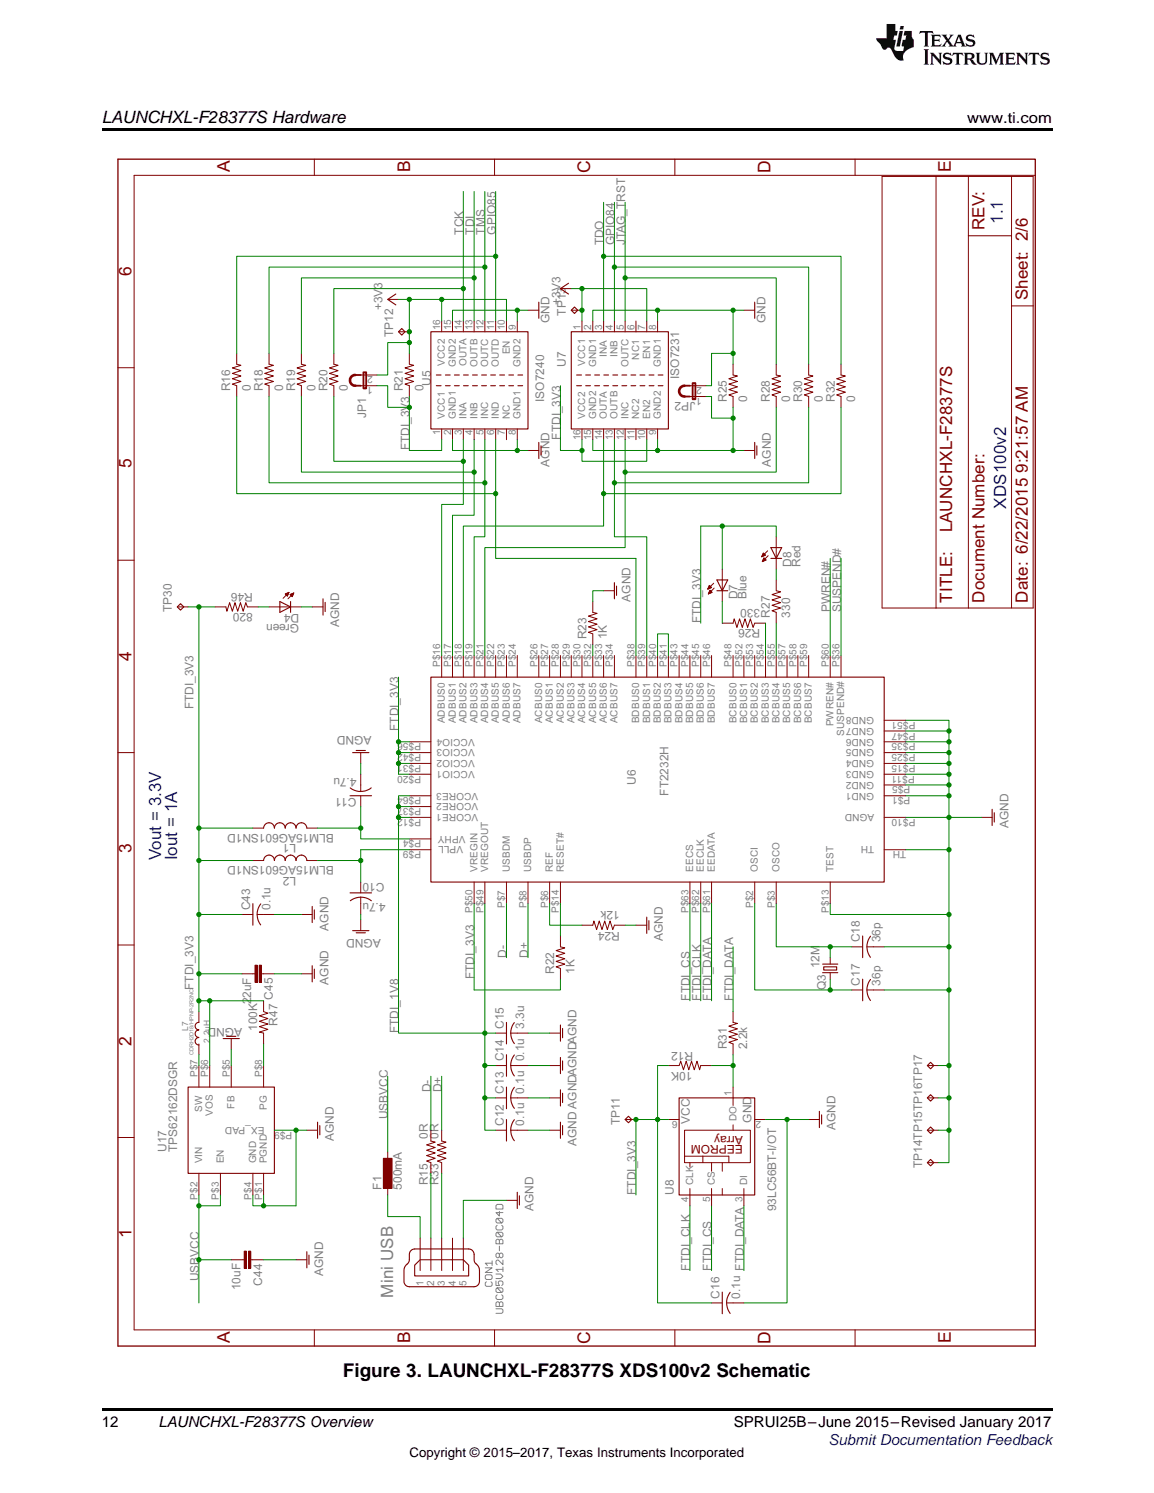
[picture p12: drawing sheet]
<svg xmlns="http://www.w3.org/2000/svg" width="216mm" height="279mm" viewBox="0 0 216 279" stroke-linecap="round" stroke-linejoin="round" font-family="sans-serif">
<defs><g id="words">
<text font-size="3.5" x="64.2" y="257.6">Figure 3. LAUNCHXL-F28377S XDS100v2 Schematic</text>
<g font-size="3.3" fill="#800000">
<text x="43" y="32.3" transform="rotate(-90 43 32.3)">A</text>
<text x="76.7" y="32.3" transform="rotate(-90 76.7 32.3)">B</text>
<text x="110.4" y="32.4" transform="rotate(-90 110.4 32.4)">C</text>
<text x="144.2" y="32.4" transform="rotate(-90 144.2 32.4)">D</text>
<text x="177.9" y="32.3" transform="rotate(-90 177.9 32.3)">E</text>
<text x="24.6" y="51.6" transform="rotate(-90 24.6 51.6)">6</text>
<text x="24.6" y="87.6" transform="rotate(-90 24.6 87.6)">5</text>
<text x="24.6" y="123.6" transform="rotate(-90 24.6 123.6)">4</text>
<text x="24.6" y="159.7" transform="rotate(-90 24.6 159.7)">3</text>
<text x="24.6" y="195.7" transform="rotate(-90 24.6 195.7)">2</text>
<text x="24.6" y="231.7" transform="rotate(-90 24.6 231.7)">1</text>
<text x="43" y="251.4" transform="rotate(-90 43 251.4)">A</text>
<text x="76.7" y="251.4" transform="rotate(-90 76.7 251.4)">B</text>
<text x="110.4" y="251.4" transform="rotate(-90 110.4 251.4)">C</text>
<text x="144.2" y="251.4" transform="rotate(-90 144.2 251.4)">D</text>
<text x="177.9" y="251.4" transform="rotate(-90 177.9 251.4)">E</text>
</g>
<text font-size="3.2" x="19" y="23">LAUNCHXL-F28377S Hardware</text>
<g font-size="3.2" fill="#00f">
<text x="187.6" y="41.9" transform="rotate(-90 187.6 41.9)">1.1</text>
<text x="188.2" y="95.2" transform="rotate(-90 188.2 95.2)">XDS100v2</text>
<text x="30.1" y="161" transform="rotate(-90 30.1 161)">Vout = 3.3V</text>
<text x="33.2" y="161" transform="rotate(-90 33.2 161)">Iout = 1A</text>
</g>
<g font-size="3.2" fill="#800000">
<text x="184.2" y="43.1" transform="rotate(-90 184.2 43.1)">REV:</text>
<text x="192.3" y="56.2" transform="rotate(-90 192.3 56.2)">Sheet: 2/6</text>
<text x="178.2" y="99.6" transform="rotate(-90 178.2 99.6)">LAUNCHXL-F28377S</text>
<text x="178.2" y="112.8" transform="rotate(-90 178.2 112.8)">TITLE:</text>
<text x="184.2" y="112.8" transform="rotate(-90 184.2 112.8)">Document Number:</text>
<text x="192.3" y="112.8" transform="rotate(-90 192.3 112.8)">Date: 6/22/2015 9:21:57 AM</text>
</g>
<text font-size="3.2" fill="#808080" x="73.6" y="242.8" transform="rotate(-90 73.6 242.8)">Mini USB</text>
<g font-size="2.8">
<text x="180.9" y="23">www.ti.com</text>
<text x="19" y="267">12</text>
<text x="29.6" y="267.1">LAUNCHXL-F28377S Overview</text>
<text x="137.3" y="267.1">SPRUI25B–June 2015–Revised January 2017</text>
</g>
<text font-size="2.8" fill="#00f" x="155" y="270.4">Submit Documentation Feedback</text>
<text font-size="2.5" x="76.6" y="272.7">Copyright © 2015–2017, Texas Instruments Incorporated</text>
<g font-size="2.2" fill="#808080">
<text x="86.7" y="43.9" transform="rotate(-90 86.7 43.9)">TCK</text>
<text x="88.7" y="43.9" transform="rotate(-90 88.7 43.9)">TDI</text>
<text x="90.7" y="43.9" transform="rotate(-90 90.7 43.9)">TMS</text>
<text x="92.7" y="43.9" transform="rotate(-90 92.7 43.9)">GPIO85</text>
<text x="112.9" y="45.9" transform="rotate(-90 112.9 45.9)">TDO</text>
<text x="114.9" y="45.9" transform="rotate(-90 114.9 45.9)">GPIO84</text>
<text x="117" y="45.9" transform="rotate(-90 117 45.9)">JTAG_TRST</text>
<text x="71.5" y="58" transform="rotate(-90 71.5 58)">+3V3</text>
<text x="104.9" y="57" transform="rotate(-90 104.9 57)">+3V3</text>
<text x="105.9" y="59.1" transform="rotate(-90 105.9 59.1)">TP13</text>
<text x="73.6" y="63.1" transform="rotate(-90 73.6 63.1)">TP12</text>
<text x="102.8" y="60.5" transform="rotate(-90 102.8 60.5)">GND</text>
<text x="143.2" y="60.5" transform="rotate(-90 143.2 60.5)">GND</text>
<text x="105.9" y="68.7" transform="rotate(-90 105.9 68.7)">U7</text>
<text x="127.1" y="70.9" transform="rotate(-90 127.1 70.9)">ISO7231</text>
<text x="43.1" y="73.2" transform="rotate(-90 43.1 73.2)">R16</text>
<text x="46.9" y="73.2" transform="rotate(-90 46.9 73.2)">0</text>
<text x="49.1" y="73.2" transform="rotate(-90 49.1 73.2)">R18</text>
<text x="53" y="73.2" transform="rotate(-90 53 73.2)">0</text>
<text x="55.2" y="73.2" transform="rotate(-90 55.2 73.2)">R19</text>
<text x="59" y="73.2" transform="rotate(-90 59 73.2)">0</text>
<text x="61.3" y="73.2" transform="rotate(-90 61.3 73.2)">R20</text>
<text x="65.1" y="73.2" transform="rotate(-90 65.1 73.2)">0</text>
<text x="75.4" y="73.2" transform="rotate(-90 75.4 73.2)">R21</text>
<text x="79.2" y="73.2" transform="rotate(-90 79.2 73.2)">0</text>
<text x="80.6" y="72.2" transform="rotate(-90 80.6 72.2)">U5</text>
<text x="101.8" y="75.2" transform="rotate(-90 101.8 75.2)">ISO7240</text>
<text x="130.1" y="75.2" transform="rotate(-180 130.1 75.2)">JP2</text>
<text x="136" y="75.2" transform="rotate(-90 136 75.2)">R25</text>
<text x="139.8" y="75.2" transform="rotate(-90 139.8 75.2)">0</text>
<text x="144" y="75.2" transform="rotate(-90 144 75.2)">R28</text>
<text x="147.9" y="75.2" transform="rotate(-90 147.9 75.2)">0</text>
<text x="150.1" y="75.2" transform="rotate(-90 150.1 75.2)">R30</text>
<text x="153.9" y="75.2" transform="rotate(-90 153.9 75.2)">0</text>
<text x="156.2" y="75.2" transform="rotate(-90 156.2 75.2)">R32</text>
<text x="160" y="75.2" transform="rotate(-90 160 75.2)">0</text>
<text x="68.5" y="78.2" transform="rotate(-90 68.5 78.2)">JP1</text>
<text x="104.9" y="82.3" transform="rotate(-90 104.9 82.3)">FTDI_3V3</text>
<text x="76.6" y="84.3" transform="rotate(-90 76.6 84.3)">FTDI_3V3</text>
<text x="102.8" y="87.3" transform="rotate(-90 102.8 87.3)">AGND</text>
<text x="144.2" y="87.3" transform="rotate(-90 144.2 87.3)">AGND</text>
<text x="148.1" y="106.1" transform="rotate(-90 148.1 106.1)">D8</text>
<text x="149.8" y="106.1" transform="rotate(-90 149.8 106.1)">Red</text>
<text x="47.3" y="111" transform="rotate(-180 47.3 111)">R46</text>
<text x="118" y="112.6" transform="rotate(-90 118 112.6)">AGND</text>
<text x="138" y="112.2" transform="rotate(-90 138 112.2)">D7</text>
<text x="139.7" y="112.2" transform="rotate(-90 139.7 112.2)">Blue</text>
<text x="142.2" y="114" transform="rotate(-180 142.2 114)">330</text>
<text x="32.2" y="114.6" transform="rotate(-90 32.2 114.6)">TP30</text>
<text x="47.3" y="114.8" transform="rotate(-180 47.3 114.8)">820</text>
<text x="56" y="116.7" transform="rotate(-180 56 116.7)">Green</text>
<text x="56" y="115" transform="rotate(-180 56 115)">D4</text>
<text x="63.5" y="117.3" transform="rotate(-90 63.5 117.3)">AGND</text>
<text x="109.7" y="119.6" transform="rotate(-90 109.7 119.6)">R23</text>
<text x="113.5" y="119.6" transform="rotate(-90 113.5 119.6)">1K</text>
<text x="131.1" y="116.6" transform="rotate(-90 131.1 116.6)">FTDI_3V3</text>
<text x="142.2" y="117.8" transform="rotate(-180 142.2 117.8)">R26</text>
<text x="144" y="115.6" transform="rotate(-90 144 115.6)">R27</text>
<text x="147.9" y="115.6" transform="rotate(-90 147.9 115.6)">330</text>
<text x="155.3" y="114.6" transform="rotate(-90 155.3 114.6)">PWREN#</text>
<text x="157.4" y="114.6" transform="rotate(-90 157.4 114.6)">SUSPEND#</text>
<text x="36.2" y="132.8" transform="rotate(-90 36.2 132.8)">FTDI_3V3</text>
<text x="69.5" y="137.8" transform="rotate(-180 69.5 137.8)">AGND</text>
<text x="74.6" y="136.8" transform="rotate(-90 74.6 136.8)">FTDI_3V3</text>
<text x="66.7" y="149.4" transform="rotate(-180 66.7 149.4)">C11</text>
<text x="66.7" y="145.6" transform="rotate(-180 66.7 145.6)">4.7u</text>
<text x="119" y="146.9" transform="rotate(-90 119 146.9)">U6</text>
<text x="125" y="148.9" transform="rotate(-90 125 148.9)">FT2232H</text>
<text x="62.4" y="156" transform="rotate(-180 62.4 156)">BLM15AG601SN1D</text>
<text x="188.7" y="155" transform="rotate(-90 188.7 155)">AGND</text>
<text x="55.4" y="158" transform="rotate(-180 55.4 158)">L1</text>
<text x="55.4" y="164.1" transform="rotate(-180 55.4 164.1)">L2</text>
<text x="62.4" y="162" transform="rotate(-180 62.4 162)">BLM15AG601SN1D</text>
<text x="71.9" y="165.2" transform="rotate(-180 71.9 165.2)">C10</text>
<text x="46.8" y="170.3" transform="rotate(-90 46.8 170.3)">C43</text>
<text x="50.6" y="170.3" transform="rotate(-90 50.6 170.3)">0.1u</text>
<text x="72.1" y="169" transform="rotate(-180 72.1 169)">4.7u</text>
<text x="116" y="170.5" transform="rotate(-180 116 170.5)">12k</text>
<text x="61.4" y="174.2" transform="rotate(-90 61.4 174.2)">AGND</text>
<text x="71.2" y="175.8" transform="rotate(-180 71.2 175.8)">AGND</text>
<text x="94.8" y="179.2" transform="rotate(-90 94.8 179.2)">D-</text>
<text x="98.8" y="179.2" transform="rotate(-90 98.8 179.2)">D+</text>
<text x="116" y="174.3" transform="rotate(-180 116 174.3)">R24</text>
<text x="124" y="176.2" transform="rotate(-90 124 176.2)">AGND</text>
<text x="160.9" y="176.4" transform="rotate(-90 160.9 176.4)">C18</text>
<text x="164.7" y="176.4" transform="rotate(-90 164.7 176.4)">36p</text>
<text x="36.2" y="185.3" transform="rotate(-90 36.2 185.3)">FTDI_3V3</text>
<text x="61.4" y="184.3" transform="rotate(-90 61.4 184.3)">AGND</text>
<text x="88.7" y="183.2" transform="rotate(-90 88.7 183.2)">FTDI_3V3</text>
<text x="103.7" y="182.2" transform="rotate(-90 103.7 182.2)">R22</text>
<text x="107.5" y="182.2" transform="rotate(-90 107.5 182.2)">1K</text>
<text x="153.3" y="181.2" transform="rotate(-90 153.3 181.2)">12M</text>
<text x="154.5" y="185.3" transform="rotate(-90 154.5 185.3)">Q3</text>
<text x="160.9" y="184.5" transform="rotate(-90 160.9 184.5)">C17</text>
<text x="164.7" y="184.5" transform="rotate(-90 164.7 184.5)">36p</text>
<text x="47" y="187.9" transform="rotate(-90 47 187.9)">22uF</text>
<text x="51" y="187.1" transform="rotate(-90 51 187.1)">C45</text>
<text x="51.9" y="191.9" transform="rotate(-90 51.9 191.9)">R47</text>
<text x="129.1" y="187.3" transform="rotate(-90 129.1 187.3)">FTDI_CS</text>
<text x="131.1" y="187.3" transform="rotate(-90 131.1 187.3)">FTDI_CLK</text>
<text x="133.1" y="187.3" transform="rotate(-90 133.1 187.3)">FTDI_DATA</text>
<text x="137.2" y="187.3" transform="rotate(-90 137.2 187.3)">FTDI_DATA</text>
<text x="45.3" y="192.3" transform="rotate(-180 45.3 192.3)">AGND</text>
<text x="48.1" y="192.9" transform="rotate(-90 48.1 192.9)">100K</text>
<text x="74.6" y="193.3" transform="rotate(-90 74.6 193.3)">FTDI_1V8</text>
<text x="94.3" y="192.5" transform="rotate(-90 94.3 192.5)">C15</text>
<text x="98.1" y="192.5" transform="rotate(-90 98.1 192.5)">3.3u</text>
<text x="129.7" y="196.8" transform="rotate(-180 129.7 196.8)">R12</text>
<text x="136" y="196.4" transform="rotate(-90 136 196.4)">R31</text>
<text x="139.8" y="196.4" transform="rotate(-90 139.8 196.4)">2.2k</text>
<text x="94.3" y="198.6" transform="rotate(-90 94.3 198.6)">C14</text>
<text x="98.1" y="198.6" transform="rotate(-90 98.1 198.6)">0.1u</text>
<text x="129.6" y="200.6" transform="rotate(-180 129.6 200.6)">10K</text>
<text x="72.5" y="209.5" transform="rotate(-90 72.5 209.5)">USBVCC</text>
<text x="80.6" y="204.4" transform="rotate(-90 80.6 204.4)">D-</text>
<text x="82.6" y="204.4" transform="rotate(-90 82.6 204.4)">D+</text>
<text x="94.3" y="204.6" transform="rotate(-90 94.3 204.6)">C13</text>
<text x="98.1" y="204.6" transform="rotate(-90 98.1 204.6)">0.1u</text>
<text x="31.2" y="215.6" transform="rotate(-90 31.2 215.6)">U17</text>
<text x="33.2" y="215.6" transform="rotate(-90 33.2 215.6)">TPS62162DSGR</text>
<text x="62.4" y="213.5" transform="rotate(-90 62.4 213.5)">AGND</text>
<text x="80" y="213.1" transform="rotate(-90 80 213.1)">0R</text>
<text x="82" y="213.1" transform="rotate(-90 82 213.1)">0R</text>
<text x="94.3" y="210.7" transform="rotate(-90 94.3 210.7)">C12</text>
<text x="98.1" y="210.7" transform="rotate(-90 98.1 210.7)">0.1u</text>
<text x="107.9" y="214.5" transform="rotate(-90 107.9 214.5)">AGND AGNDAGNDAGND</text>
<text x="116" y="210.5" transform="rotate(-90 116 210.5)">TP11</text>
<text x="129.1" y="210.3" transform="rotate(-90 129.1 210.3)">VCC</text>
<text x="140.6" y="210.1" transform="rotate(-90 140.6 210.1)">GND</text>
<text x="156.3" y="211.5" transform="rotate(-90 156.3 211.5)">AGND</text>
<text x="80" y="221.8" transform="rotate(-90 80 221.8)">R15</text>
<text x="82.1" y="221.8" transform="rotate(-90 82.1 221.8)">R33</text>
<text x="172.5" y="218.6" transform="rotate(-90 172.5 218.6)">TP14TP15TP16TP17</text>
<text x="71.4" y="222.6" transform="rotate(-90 71.4 222.6)">F1</text>
<text x="75.2" y="222.6" transform="rotate(-90 75.2 222.6)">500mA</text>
<text x="99.8" y="226.7" transform="rotate(-90 99.8 226.7)">AGND</text>
<text x="119" y="223.6" transform="rotate(-90 119 223.6)">FTDI_3V3</text>
<text x="126.1" y="223.6" transform="rotate(-90 126.1 223.6)">U8</text>
<text x="145.2" y="226.7" transform="rotate(-90 145.2 226.7)">93LC56BT-I/OT</text>
<text x="37.2" y="239.8" transform="rotate(-90 37.2 239.8)">USBVCC</text>
<text x="60.4" y="238.8" transform="rotate(-90 60.4 238.8)">AGND</text>
<text x="129.1" y="237.8" transform="rotate(-90 129.1 237.8)">FTDI_CLK</text>
<text x="133.1" y="237.8" transform="rotate(-90 133.1 237.8)">FTDI_CS</text>
<text x="139.2" y="237.8" transform="rotate(-90 139.2 237.8)">FTDI_DATA</text>
<text x="45" y="241.5" transform="rotate(-90 45 241.5)">10uF</text>
<text x="49" y="240.6" transform="rotate(-90 49 240.6)">C44</text>
<text x="134.6" y="243" transform="rotate(-90 134.6 243)">C16</text>
<text x="138.5" y="243" transform="rotate(-90 138.5 243)">0.1u</text>
</g>
<g font-size="2.2" fill="#800000">
<text x="139" y="212.5" transform="rotate(-180 139 212.5)">Array</text>
<text x="139" y="214.3" transform="rotate(-180 139 214.3)">EEPROM</text>
</g>
<g font-size="1.9" fill="#808080">
<text x="82.4" y="61.8" transform="rotate(-90 82.4 61.8)">16</text>
<text x="84.4" y="61.8" transform="rotate(-90 84.4 61.8)">15</text>
<text x="86.4" y="61.8" transform="rotate(-90 86.4 61.8)">14</text>
<text x="88.4" y="61.8" transform="rotate(-90 88.4 61.8)">13</text>
<text x="90.4" y="61.8" transform="rotate(-90 90.4 61.8)">12</text>
<text x="92.5" y="61.8" transform="rotate(-90 92.5 61.8)">11</text>
<text x="94.5" y="61.8" transform="rotate(-90 94.5 61.8)">10</text>
<text x="96.5" y="61.8" transform="rotate(-90 96.5 61.8)">9</text>
<text x="108.6" y="61.8" transform="rotate(-90 108.6 61.8)">1</text>
<text x="110.6" y="61.8" transform="rotate(-90 110.6 61.8)">2</text>
<text x="112.6" y="61.8" transform="rotate(-90 112.6 61.8)">3</text>
<text x="114.7" y="61.8" transform="rotate(-90 114.7 61.8)">4</text>
<text x="116.7" y="61.8" transform="rotate(-90 116.7 61.8)">5</text>
<text x="118.7" y="61.8" transform="rotate(-90 118.7 61.8)">6</text>
<text x="120.7" y="61.8" transform="rotate(-90 120.7 61.8)">7</text>
<text x="122.7" y="61.8" transform="rotate(-90 122.7 61.8)">8</text>
<text x="69.7" y="70.4" transform="rotate(-180 69.7 70.4)">2</text>
<text x="83.2" y="68.5" transform="rotate(-90 83.2 68.5)">VCC2</text>
<text x="85.3" y="68.7" transform="rotate(-90 85.3 68.7)">GND2</text>
<text x="87.3" y="68.5" transform="rotate(-90 87.3 68.5)">OUTA</text>
<text x="89.3" y="68.7" transform="rotate(-90 89.3 68.7)">OUTB</text>
<text x="91.3" y="68.8" transform="rotate(-90 91.3 68.8)">OUTC</text>
<text x="93.3" y="68.8" transform="rotate(-90 93.3 68.8)">OUTD</text>
<text x="95.4" y="66.3" transform="rotate(-90 95.4 66.3)">EN</text>
<text x="97.4" y="68.7" transform="rotate(-90 97.4 68.7)">GND2</text>
<text x="109.5" y="68.5" transform="rotate(-90 109.5 68.5)">VCC1</text>
<text x="111.5" y="68.7" transform="rotate(-90 111.5 68.7)">GND1</text>
<text x="113.5" y="66.8" transform="rotate(-90 113.5 66.8)">INA</text>
<text x="115.6" y="66.8" transform="rotate(-90 115.6 66.8)">INB</text>
<text x="117.6" y="68.8" transform="rotate(-90 117.6 68.8)">OUTC</text>
<text x="119.6" y="67.3" transform="rotate(-90 119.6 67.3)">NC1</text>
<text x="121.6" y="67.3" transform="rotate(-90 121.6 67.3)">EN1</text>
<text x="123.6" y="68.7" transform="rotate(-90 123.6 68.7)">GND1</text>
<text x="69.7" y="72.5" transform="rotate(-180 69.7 72.5)">1</text>
<text x="131.3" y="74.5" transform="rotate(-180 131.3 74.5)">1</text>
<text x="131.3" y="72.5" transform="rotate(-180 131.3 72.5)">2</text>
<text x="82.4" y="81.5" transform="rotate(-90 82.4 81.5)">1</text>
<text x="83.2" y="78.4" transform="rotate(-90 83.2 78.4)">VCC1</text>
<text x="84.4" y="81.5" transform="rotate(-90 84.4 81.5)">2</text>
<text x="85.3" y="78.4" transform="rotate(-90 85.3 78.4)">GND1</text>
<text x="86.4" y="81.5" transform="rotate(-90 86.4 81.5)">3</text>
<text x="87.3" y="78.4" transform="rotate(-90 87.3 78.4)">INA</text>
<text x="88.4" y="81.5" transform="rotate(-90 88.4 81.5)">4</text>
<text x="89.3" y="78.4" transform="rotate(-90 89.3 78.4)">INB</text>
<text x="90.4" y="81.5" transform="rotate(-90 90.4 81.5)">5</text>
<text x="91.3" y="78.4" transform="rotate(-90 91.3 78.4)">INC</text>
<text x="92.5" y="81.5" transform="rotate(-90 92.5 81.5)">6</text>
<text x="93.3" y="78.4" transform="rotate(-90 93.3 78.4)">IND</text>
<text x="94.5" y="81.5" transform="rotate(-90 94.5 81.5)">7</text>
<text x="95.4" y="78.4" transform="rotate(-90 95.4 78.4)">NC</text>
<text x="96.5" y="81.5" transform="rotate(-90 96.5 81.5)">8</text>
<text x="97.4" y="78.4" transform="rotate(-90 97.4 78.4)">GND1</text>
<text x="108.6" y="82.4" transform="rotate(-90 108.6 82.4)">16</text>
<text x="109.5" y="78.4" transform="rotate(-90 109.5 78.4)">VCC2</text>
<text x="110.6" y="82.4" transform="rotate(-90 110.6 82.4)">15</text>
<text x="111.5" y="78.4" transform="rotate(-90 111.5 78.4)">GND2</text>
<text x="112.6" y="82.4" transform="rotate(-90 112.6 82.4)">14</text>
<text x="113.5" y="78.4" transform="rotate(-90 113.5 78.4)">OUTA</text>
<text x="114.7" y="82.4" transform="rotate(-90 114.7 82.4)">13</text>
<text x="115.6" y="78.4" transform="rotate(-90 115.6 78.4)">OUTB</text>
<text x="116.7" y="82.4" transform="rotate(-90 116.7 82.4)">12</text>
<text x="117.6" y="78.4" transform="rotate(-90 117.6 78.4)">INC</text>
<text x="118.7" y="82.3" transform="rotate(-90 118.7 82.3)">11</text>
<text x="119.6" y="78.4" transform="rotate(-90 119.6 78.4)">NC2</text>
<text x="120.7" y="82.4" transform="rotate(-90 120.7 82.4)">10</text>
<text x="121.6" y="78.4" transform="rotate(-90 121.6 78.4)">EN2</text>
<text x="122.7" y="81.5" transform="rotate(-90 122.7 81.5)">9</text>
<text x="123.6" y="78.4" transform="rotate(-90 123.6 78.4)">GND2</text>
<text x="82.4" y="124.8" transform="rotate(-90 82.4 124.8)">P$16</text>
<text x="84.4" y="124.8" transform="rotate(-90 84.4 124.8)">P$17</text>
<text x="86.4" y="124.8" transform="rotate(-90 86.4 124.8)">P$18</text>
<text x="88.4" y="124.8" transform="rotate(-90 88.4 124.8)">P$19</text>
<text x="90.4" y="124.8" transform="rotate(-90 90.4 124.8)">P$21</text>
<text x="92.5" y="124.8" transform="rotate(-90 92.5 124.8)">P$22</text>
<text x="94.5" y="124.8" transform="rotate(-90 94.5 124.8)">P$23</text>
<text x="96.5" y="124.8" transform="rotate(-90 96.5 124.8)">P$24</text>
<text x="100.5" y="124.8" transform="rotate(-90 100.5 124.8)">P$26</text>
<text x="102.6" y="124.8" transform="rotate(-90 102.6 124.8)">P$27</text>
<text x="104.6" y="124.8" transform="rotate(-90 104.6 124.8)">P$28</text>
<text x="106.6" y="124.8" transform="rotate(-90 106.6 124.8)">P$29</text>
<text x="108.6" y="124.8" transform="rotate(-90 108.6 124.8)">P$30</text>
<text x="110.6" y="124.8" transform="rotate(-90 110.6 124.8)">P$32</text>
<text x="112.6" y="124.8" transform="rotate(-90 112.6 124.8)">P$33</text>
<text x="114.7" y="124.8" transform="rotate(-90 114.7 124.8)">P$34</text>
<text x="118.7" y="124.8" transform="rotate(-90 118.7 124.8)">P$38</text>
<text x="120.7" y="124.8" transform="rotate(-90 120.7 124.8)">P$39</text>
<text x="122.7" y="124.8" transform="rotate(-90 122.7 124.8)">P$40</text>
<text x="124.8" y="124.8" transform="rotate(-90 124.8 124.8)">P$41</text>
<text x="126.8" y="124.8" transform="rotate(-90 126.8 124.8)">P$43</text>
<text x="128.8" y="124.8" transform="rotate(-90 128.8 124.8)">P$44</text>
<text x="130.8" y="124.8" transform="rotate(-90 130.8 124.8)">P$45</text>
<text x="132.8" y="124.8" transform="rotate(-90 132.8 124.8)">P$46</text>
<text x="136.9" y="124.8" transform="rotate(-90 136.9 124.8)">P$48</text>
<text x="138.9" y="124.8" transform="rotate(-90 138.9 124.8)">P$52</text>
<text x="140.9" y="124.8" transform="rotate(-90 140.9 124.8)">P$53</text>
<text x="142.9" y="124.8" transform="rotate(-90 142.9 124.8)">P$54</text>
<text x="145" y="124.8" transform="rotate(-90 145 124.8)">P$55</text>
<text x="147" y="124.8" transform="rotate(-90 147 124.8)">P$57</text>
<text x="149" y="124.8" transform="rotate(-90 149 124.8)">P$58</text>
<text x="151" y="124.8" transform="rotate(-90 151 124.8)">P$59</text>
<text x="155.1" y="124.8" transform="rotate(-90 155.1 124.8)">P$60</text>
<text x="157.1" y="124.8" transform="rotate(-90 157.1 124.8)">P$36</text>
<text x="83.2" y="135.4" transform="rotate(-90 83.2 135.4)">ADBUS0</text>
<text x="85.3" y="135.4" transform="rotate(-90 85.3 135.4)">ADBUS1</text>
<text x="87.3" y="135.4" transform="rotate(-90 87.3 135.4)">ADBUS2</text>
<text x="89.3" y="135.4" transform="rotate(-90 89.3 135.4)">ADBUS3</text>
<text x="91.3" y="135.4" transform="rotate(-90 91.3 135.4)">ADBUS4</text>
<text x="93.3" y="135.4" transform="rotate(-90 93.3 135.4)">ADBUS5</text>
<text x="95.4" y="135.4" transform="rotate(-90 95.4 135.4)">ADBUS6</text>
<text x="97.4" y="135.4" transform="rotate(-90 97.4 135.4)">ADBUS7</text>
<text x="101.4" y="135.4" transform="rotate(-90 101.4 135.4)">ACBUS0</text>
<text x="103.4" y="135.4" transform="rotate(-90 103.4 135.4)">ACBUS1</text>
<text x="105.5" y="135.4" transform="rotate(-90 105.5 135.4)">ACBUS2</text>
<text x="107.5" y="135.4" transform="rotate(-90 107.5 135.4)">ACBUS3</text>
<text x="109.5" y="135.4" transform="rotate(-90 109.5 135.4)">ACBUS4</text>
<text x="111.5" y="135.4" transform="rotate(-90 111.5 135.4)">ACBUS5</text>
<text x="113.5" y="135.4" transform="rotate(-90 113.5 135.4)">ACBUS6</text>
<text x="115.6" y="135.4" transform="rotate(-90 115.6 135.4)">ACBUS7</text>
<text x="119.6" y="135.4" transform="rotate(-90 119.6 135.4)">BDBUS0</text>
<text x="121.6" y="135.4" transform="rotate(-90 121.6 135.4)">BDBUS1</text>
<text x="123.6" y="135.4" transform="rotate(-90 123.6 135.4)">BDBUS2</text>
<text x="125.6" y="135.4" transform="rotate(-90 125.6 135.4)">BDBUS3</text>
<text x="127.7" y="135.4" transform="rotate(-90 127.7 135.4)">BDBUS4</text>
<text x="129.7" y="135.4" transform="rotate(-90 129.7 135.4)">BDBUS5</text>
<text x="131.7" y="135.4" transform="rotate(-90 131.7 135.4)">BDBUS6</text>
<text x="133.7" y="135.4" transform="rotate(-90 133.7 135.4)">BDBUS7</text>
<text x="137.8" y="135.4" transform="rotate(-90 137.8 135.4)">BCBUS0</text>
<text x="139.8" y="135.4" transform="rotate(-90 139.8 135.4)">BCBUS1</text>
<text x="141.8" y="135.4" transform="rotate(-90 141.8 135.4)">BCBUS2</text>
<text x="143.8" y="135.4" transform="rotate(-90 143.8 135.4)">BCBUS3</text>
<text x="145.8" y="135.4" transform="rotate(-90 145.8 135.4)">BCBUS4</text>
<text x="147.9" y="135.4" transform="rotate(-90 147.9 135.4)">BCBUS5</text>
<text x="149.9" y="135.4" transform="rotate(-90 149.9 135.4)">BCBUS6</text>
<text x="151.9" y="135.4" transform="rotate(-90 151.9 135.4)">BCBUS7</text>
<text x="155.9" y="135.9" transform="rotate(-90 155.9 135.9)">PWREN#</text>
<text x="158" y="137.7" transform="rotate(-90 158 137.7)">SUSPEND#</text>
<text x="163.6" y="136.2" transform="rotate(-180 163.6 136.2)">GND7</text>
<text x="163.6" y="134.2" transform="rotate(-180 163.6 134.2)">GND8</text>
<text x="171.3" y="137.1" transform="rotate(-180 171.3 137.1)">P$47</text>
<text x="171.3" y="135.1" transform="rotate(-180 171.3 135.1)">P$51</text>
<text x="78.8" y="143.1" transform="rotate(-180 78.8 143.1)">P$31</text>
<text x="78.8" y="141.1" transform="rotate(-180 78.8 141.1)">P$42</text>
<text x="78.8" y="139.1" transform="rotate(-180 78.8 139.1)">P$56</text>
<text x="88.8" y="142.3" transform="rotate(-180 88.8 142.3)">VCCIO2</text>
<text x="88.8" y="140.2" transform="rotate(-180 88.8 140.2)">VCCIO3</text>
<text x="88.8" y="138.2" transform="rotate(-180 88.8 138.2)">VCCIO4</text>
<text x="163.6" y="142.3" transform="rotate(-180 163.6 142.3)">GND4</text>
<text x="163.6" y="140.2" transform="rotate(-180 163.6 140.2)">GND5</text>
<text x="163.6" y="138.2" transform="rotate(-180 163.6 138.2)">GND6</text>
<text x="171.3" y="143.1" transform="rotate(-180 171.3 143.1)">P$15</text>
<text x="171.3" y="141.1" transform="rotate(-180 171.3 141.1)">P$25</text>
<text x="171.3" y="139.1" transform="rotate(-180 171.3 139.1)">P$35</text>
<text x="78.8" y="145.2" transform="rotate(-180 78.8 145.2)">P$20</text>
<text x="78.8" y="149.2" transform="rotate(-180 78.8 149.2)">P$64</text>
<text x="88.8" y="144.3" transform="rotate(-180 88.8 144.3)">VCCIO1</text>
<text x="89.5" y="148.3" transform="rotate(-180 89.5 148.3)">VCORE3</text>
<text x="163.6" y="148.3" transform="rotate(-180 163.6 148.3)">GND1</text>
<text x="163.6" y="146.3" transform="rotate(-180 163.6 146.3)">GND2</text>
<text x="163.6" y="144.3" transform="rotate(-180 163.6 144.3)">GND3</text>
<text x="170.3" y="149.2" transform="rotate(-180 170.3 149.2)">P$1</text>
<text x="170.3" y="147.2" transform="rotate(-180 170.3 147.2)">P$5</text>
<text x="171.1" y="145.2" transform="rotate(-180 171.1 145.2)">P$11</text>
<text x="78.8" y="151.2" transform="rotate(-180 78.8 151.2)">P$37</text>
<text x="78.8" y="153.2" transform="rotate(-180 78.8 153.2)">P$12</text>
<text x="89.5" y="150.3" transform="rotate(-180 89.5 150.3)">VCORE2</text>
<text x="89.5" y="152.4" transform="rotate(-180 89.5 152.4)">VCORE1</text>
<text x="163.6" y="152.3" transform="rotate(-180 163.6 152.3)">AGND</text>
<text x="171.3" y="153.2" transform="rotate(-180 171.3 153.2)">P$10</text>
<text x="78.8" y="157.3" transform="rotate(-180 78.8 157.3)">P$4</text>
<text x="78.8" y="159.3" transform="rotate(-180 78.8 159.3)">P$9</text>
<text x="86.6" y="158.4" transform="rotate(-180 86.6 158.4)">VPLL</text>
<text x="87.1" y="156.4" transform="rotate(-180 87.1 156.4)">VPHY</text>
<text x="163.6" y="158.4" transform="rotate(-180 163.6 158.4)">TH</text>
<text x="169.6" y="159.3" transform="rotate(-180 169.6 159.3)">TH</text>
<text x="89.3" y="163.2" transform="rotate(-90 89.3 163.2)">VREGIN</text>
<text x="91.3" y="163.2" transform="rotate(-90 91.3 163.2)">VREGOUT</text>
<text x="95.4" y="163.2" transform="rotate(-90 95.4 163.2)">USBDM</text>
<text x="99.4" y="163.2" transform="rotate(-90 99.4 163.2)">USBDP</text>
<text x="103.4" y="163.2" transform="rotate(-90 103.4 163.2)">REF</text>
<text x="105.5" y="163.2" transform="rotate(-90 105.5 163.2)">RESET#</text>
<text x="129.7" y="163.2" transform="rotate(-90 129.7 163.2)">EECS</text>
<text x="131.7" y="163.2" transform="rotate(-90 131.7 163.2)">EECLK</text>
<text x="133.7" y="163.2" transform="rotate(-90 133.7 163.2)">EEDATA</text>
<text x="141.8" y="163.2" transform="rotate(-90 141.8 163.2)">OSCI</text>
<text x="145.8" y="163.2" transform="rotate(-90 145.8 163.2)">OSCO</text>
<text x="155.9" y="163.2" transform="rotate(-90 155.9 163.2)">TEST</text>
<text x="88.4" y="170.9" transform="rotate(-90 88.4 170.9)">P$50</text>
<text x="90.4" y="170.9" transform="rotate(-90 90.4 170.9)">P$49</text>
<text x="94.5" y="170" transform="rotate(-90 94.5 170)">P$7</text>
<text x="98.5" y="170" transform="rotate(-90 98.5 170)">P$8</text>
<text x="102.6" y="170" transform="rotate(-90 102.6 170)">P$6</text>
<text x="104.6" y="170.9" transform="rotate(-90 104.6 170.9)">P$14</text>
<text x="128.8" y="170.9" transform="rotate(-90 128.8 170.9)">P$63</text>
<text x="130.8" y="170.9" transform="rotate(-90 130.8 170.9)">P$62</text>
<text x="132.8" y="170.9" transform="rotate(-90 132.8 170.9)">P$61</text>
<text x="140.9" y="170" transform="rotate(-90 140.9 170)">P$2</text>
<text x="145" y="170" transform="rotate(-90 145 170)">P$3</text>
<text x="155.1" y="170.9" transform="rotate(-90 155.1 170.9)">P$13</text>
<text x="36.9" y="201.6" transform="rotate(-90 36.9 201.6)">P$7</text>
<text x="38.9" y="201.6" transform="rotate(-90 38.9 201.6)">P$6</text>
<text x="43" y="201.6" transform="rotate(-90 43 201.6)">P$5</text>
<text x="49" y="201.6" transform="rotate(-90 49 201.6)">P$8</text>
<text x="37.8" y="208.1" transform="rotate(-90 37.8 208.1)">SW</text>
<text x="39.8" y="208.9" transform="rotate(-90 39.8 208.9)">VOS</text>
<text x="43.9" y="207.5" transform="rotate(-90 43.9 207.5)">FB</text>
<text x="49.9" y="207.8" transform="rotate(-90 49.9 207.8)">PG</text>
<text x="126.8" y="209.8" transform="rotate(-180 126.8 209.8)">6</text>
<text x="136.9" y="205.2" transform="rotate(-90 136.9 205.2)">1</text>
<text x="137.8" y="209.9" transform="rotate(-90 137.8 209.9)">DO</text>
<text x="142.4" y="209.8" transform="rotate(-180 142.4 209.8)">2</text>
<text x="49.5" y="210.9" transform="rotate(-180 49.5 210.9)">EX_PAD</text>
<text x="54.7" y="211.8" transform="rotate(-180 54.7 211.8)">P$9</text>
<text x="37.8" y="217.7" transform="rotate(-90 37.8 217.7)">VIN</text>
<text x="41.9" y="217.7" transform="rotate(-90 41.9 217.7)">EN</text>
<text x="47.9" y="217.7" transform="rotate(-90 47.9 217.7)">GND</text>
<text x="49.9" y="217.7" transform="rotate(-90 49.9 217.7)">PGND</text>
<text x="129.7" y="221.8" transform="rotate(-90 129.7 221.8)">CLK</text>
<text x="133.7" y="221.8" transform="rotate(-90 133.7 221.8)">CS</text>
<text x="139.8" y="221.8" transform="rotate(-90 139.8 221.8)">DI</text>
<text x="36.9" y="224.5" transform="rotate(-90 36.9 224.5)">P$2</text>
<text x="41" y="224.5" transform="rotate(-90 41 224.5)">P$3</text>
<text x="47" y="224.5" transform="rotate(-90 47 224.5)">P$4</text>
<text x="49" y="224.5" transform="rotate(-90 49 224.5)">P$1</text>
<text x="128.8" y="224.9" transform="rotate(-90 128.8 224.9)">4</text>
<text x="132.8" y="224.9" transform="rotate(-90 132.8 224.9)">5</text>
<text x="138.9" y="224.9" transform="rotate(-90 138.9 224.9)">3</text>
<text x="79.2" y="240.6" transform="rotate(-90 79.2 240.6)">1</text>
<text x="81.2" y="240.6" transform="rotate(-90 81.2 240.6)">2</text>
<text x="83.2" y="240.6" transform="rotate(-90 83.2 240.6)">3</text>
<text x="85.3" y="240.6" transform="rotate(-90 85.3 240.6)">4</text>
<text x="87.3" y="240.6" transform="rotate(-90 87.3 240.6)">5</text>
</g>
<g font-size="1.6" fill="#808080">
<text x="35.2" y="192.9" transform="rotate(-90 35.2 192.9)">L7</text>
<text x="39.2" y="195.1" transform="rotate(-90 39.2 195.1)">2.2uH</text>
</g>
<text font-size="1" fill="#808080" x="36.2" y="197.4" transform="rotate(-90 36.2 197.4)">CDRH2D18/HPNP-2R2NC</text>
</g></defs>
<path d="M19 263.5h177.8v.6h-177.8z" fill="#000"/>
<g fill="none" stroke="#808080" stroke-width=".19">
<path d="M90.8 237.3h1.3l-1.3 .8h1.3M91 238.6h.9l.2 .2v.4l-.2 .2h-.9l-.2-.2v-.4zM91 239.9l-.2 .2v.4l.2 .2h.9l.2-.2v-.4l-.2-.2M92.1 236.4h-1.3l.4 .4M92.1 236v.8M92.8 232.1l.2-.2 .4 .2 .5-.2 .2 .2v.7h-1.3zM92.8 239.7v.9h.6l-.2-.7 .2-.2h.5l.2 .2v.5l-.2 .2M92.8 238.4h.9l.4 .5-.4 .4h-.9M93 234.5h.2l.2 .2 .3-.2h.2l.2 .2v.4l-.2 .3h-.2l-.3-.3-.2 .3h-.2l-.2-.3v-.4zM93 225.4h.9l.2 .2v.7h-1.3v-.7zM93 230.6l.9 .9 .2-.2v-.5l-.2-.2h-.9l-.2 .2v.5l.2 .2h.9M93 229.3l-.2 .2v.4l.2 .3h.9l.2-.3v-.4l-.2-.2"/>
<path d="M93 228l.9 .9 .2-.3v-.4l-.2-.2h-.9l-.2 .2v.4l.2 .3h.9M93.4 226.7v.9l-.6-.7h1.3M93.4 232.1v.7M93.4 233.2v.9M93.4 234.7v.4M94.1 237.5h-1.3l.4 .5M94.1 235.8v.9l-.9-.9-.4 .2v.5l.2 .2M94.1 237.1v.9M92.8 243.8l.2-.2 .4 .2 .5-.2 .2 .2v.7h-1.3zM92.8 244.9h1.1l.2 .2v.5l-.2 .2h-1.1M93 242.3l-.2 .2v.5l.2 .2h.9l.2-.2v-.5l-.2-.2M93 241l.9 .9 .2-.2v-.5l-.2-.2h-.9l-.2 .2v.5l.2 .2h.9"/>
<path d="M93.4 243.8v.7"/>
</g>
<g fill="none" stroke="#800000" stroke-width=".19">
<path d="M72.5 56h2.1M98.8 58.1h2M104.9 54h2M139.2 58.1h2M44.3 66.1v2.1l.8 .2-1.6 .5 1.6 .5-1.6 .5 1.6 .5-1.6 .5 1.6 .5-1.6 .5 .8 .3v2M50.3 66.1v2.1l.8 .2-1.6 .5 1.6 .5-1.6 .5 1.6 .5-1.6 .5 1.6 .5-1.6 .5 .8 .3v2M56.4 66.1v2.1l.8 .2-1.6 .5 1.6 .5-1.6 .5 1.6 .5-1.6 .5 1.6 .5-1.6 .5 .8 .3v2M62.5 66.1v2.1l.8 .2-1.7 .5 1.7 .5-1.7 .5 1.7 .5-1.7 .5 1.7 .5-1.7 .5 .9 .3v2M67.5 72.2h3M67.5 70.2h3M76.6 66.1v2.1l.8 .2-1.6 .5 1.6 .5-1.6 .5 1.6 .5-1.6 .5 1.6 .5-1.6 .5 .8 .3v2M82.6 60.1v2"/>
<path d="M84.7 60.1v2M86.7 60.1v2M88.7 60.1v2M90.7 60.1v2M92.7 60.1v2M94.8 60.1v2M96.8 60.1v2M108.9 60.1v2M110.9 60.1v2M112.9 60.1v2M115 60.1v2M117 60.1v2"/>
<path d="M119 60.1v2M121 60.1v2M123 60.1v2M129.1 72.2h3M129.1 74.2h3M137.2 68.2v2l.8 .2-1.6 .5 1.6 .5-1.6 .5 1.6 .5-1.6 .5 1.6 .5-1.6 .5 .8 .3v2M145.2 68.2v2l.8 .2-1.6 .5 1.6 .5-1.6 .5 1.6 .5-1.6 .5 1.6 .5-1.6 .5 .8 .3v2M151.3 68.2v2l.8 .2-1.6 .5 1.6 .5-1.6 .5 1.6 .5-1.6 .5 1.6 .5-1.6 .5 .8 .3v2M157.3 68.2v2l.9 .2-1.7 .5 1.7 .5-1.7 .5 1.7 .5-1.7 .5 1.7 .5-1.7 .5 .8 .3v2M82.6 80.3v2M84.7 80.3v2M86.7 80.3v2"/>
<path d="M88.7 80.3v2M90.7 80.3v2M92.7 80.3v2M94.8 80.3v2M96.8 80.3v2M98.8 84.3h2M108.9 80.3v2M110.9 80.3v2M112.9 80.3v2M115 80.3v2M117 80.3v2M119 80.3v2"/>
<path d="M121 80.3v2M123 80.3v2M139.2 84.3h2M110.9 112.6v2l.8 .2-1.6 .5 1.6 .5-1.6 .5 1.6 .5-1.6 .5 1.6 .5-1.6 .5 .8 .3v2M112.9 110.6h2.1M132.5 110.2h.1M132.6 109.9v.3M132.6 111.1h.1M132.6 109.7v.5M132.6 110.9v.2M132.7 109.5l.4 .4-.7 .3zM132.7 109.6v.5"/>
<path d="M132.7 110.6v.5M132.8 110.5l.4 .4-.7 .3zM132.8 109.7v.4M132.8 110.5v.5M132.9 109.8v.2M132.9 110.6v.4M133 109.9v.1M133 110.6v.3M133.1 109.9v.1M133.1 110.7v.2M133.2 110.8v.1M133.5 109.2l-1.1 1"/>
<path d="M133.6 110.1l-1.1 1.1M135.1 116.6h2.1l.2-.8 .5 1.6 .5-1.6 .5 1.6 .5-1.6 .5 1.6 .5-1.6 .5 1.6 .3-.8h2M135.1 106.5v6.1M142.6 104v.2M142.7 103.8v.3M142.7 105v.1M142.7 103.6v.5M142.7 104.8v.2M142.8 103.5l.4 .4-.7 .3zM142.8 103.5v.5M142.8 104.6v.4M142.9 104.4l.4 .4-.7 .3z"/>
<path d="M142.9 103.6v.4M142.9 104.4v.6M143 103.7v.3M143 104.5v.4M143.1 103.8v.1M143.1 104.6v.3M143.2 104.7v.1M143.3 104.8h.1M143.6 103.1l-1.1 1.1M143.7 104l-1.1 1.1M145.2 108.5v2.1l.8 .2-1.6 .5 1.6 .5-1.6 .5 1.6 .5-1.6 .5 1.6 .5-1.6 .5 .8 .3v2M145.2 100.5v6"/>
<path d="M76.6 138.8h4M82.6 122.7v4M84.7 122.7v4M86.7 122.7v4M88.7 122.7v4M90.7 122.7v4M92.7 122.7v4M94.8 122.7v4M96.8 122.7v4M100.8 122.7v4M102.8 122.7v4M104.9 122.7v4"/>
<path d="M106.9 122.7v4M108.9 122.7v4M110.9 122.7v4M112.9 122.7v4M115 122.7v4M119 122.7v4M121 122.7v4M123 122.7v4M125 122.7v4M127.1 122.7v4M129.1 122.7v4M131.1 122.7v4"/>
<path d="M133.1 122.7v4M137.2 122.7v4M139.2 122.7v4M141.2 122.7v4M143.2 122.7v4M145.2 122.7v4M147.2 122.7v4M149.3 122.7v4M151.3 122.7v4M155.3 122.7v4M157.3 122.7v4M165.4 138.8h4.1"/>
<path d="M165.4 136.8h4.1M165.4 134.8h4.1M47.3 155h2M57.4 155h2M67.5 140.8v2.1M67.5 144.9v3.2M67.5 148.9v2M76.6 153h4M76.6 148.9h4M76.6 144.9h4M76.6 142.9h4M76.6 150.9h4"/>
<path d="M76.6 157h4M76.6 140.8h4M76.6 159h4M165.4 153h4.1M165.4 148.9h4.1M165.4 146.9h4.1M165.4 144.9h4.1M165.4 142.9h4.1M165.4 140.8h4.1M165.4 159h4.1M183.6 153h2M47.3 161h2"/>
<path d="M57.4 161h2M67.5 165.1v2M67.5 167.9v3.2M67.5 172.1v2.1M88.7 165.1v4M90.7 165.1v4M94.8 165.1v4M98.8 165.1v4M102.8 165.1v4M104.9 175.2v2l.8 .2-1.7 .5 1.7 .5-1.7 .5 1.7 .5-1.7 .5 1.7 .5-1.7 .5 .9 .3v2M104.9 165.1v4M108.9 173.1h2l.2-.8 .5 1.7 .5-1.7 .5 1.7 .5-1.7 .5 1.7 .5-1.7 .5 1.7 .4-.9h2"/>
<path d="M119 173.1h2M129.1 165.1v4M131.1 165.1v4M133.1 165.1v4M141.2 165.1v4M145.2 165.1v4M155.3 165.1v4M155.3 179.2v1.2M159.4 177.2h2M162.2 177.2h3.2M92.7 193.3h2.1M92.7 199.4h2.1"/>
<path d="M95.6 193.3h3.2M95.6 199.4h3.2M102.8 193.3h2.1M102.8 199.4h2.1M137.2 189.3v2l.8 .2-1.6 .5 1.6 .5-1.6 .5 1.6 .5-1.6 .6 1.6 .4-1.6 .6 .8 .3v2M155.3 182v1.2M159.4 185.3h2M162.2 185.3h3.2M92.7 205.5h2.1M92.7 211.5h2.1M95.6 205.5h3.2M95.6 211.5h3.2"/>
<path d="M102.8 205.5h2.1M102.8 211.5h2.1M125 209.5h2.1M128.1 211.5h12.3v6.1h-12.3zM128.1 216.4h8.3v1.2M129.1 217.6v.8M131.5 216.4v1.2M133.1 217.6v1.6M135.1 217.6v1.6M137.2 203.4v3.5M137.2 210.5v1M141.2 209.5h2"/>
<path d="M151.3 209.5h2M78.6 231.7v6.1M80.6 231.7v6.1M82.6 231.7v6.1M84.7 231.7v6.1M86.7 231.7v6.1M94.8 224.6h2M129.1 222.4v3.3M133.1 222.4v3.3M135.1 222.4v1.2M139.2 222.4v3.3M133.1 243.8h2"/>
<path d="M135.9 243.8h3.3"/>
</g>
<g fill="none" stroke="#800000" stroke-width=".21">
<path d="M74 55l-1.5 1 1.5 1.1M100.8 56.5v3.1M106.4 53l-1.5 1 1.5 1M141.2 56.5v3.1M80.6 62.1h18.2v18.2h-18.2zM81.6 70.2h.9M81.6 72.2h.9M83.3 70.2h.9M83.3 72.2h.9M85 70.2h.9M85 72.2h.9M86.7 70.2h.9"/>
<path d="M86.7 72.2h.9M88.4 70.2h.9M88.4 72.2h.9M90.1 70.2h.9M90.1 72.2h.9M91.8 70.2h.9M91.8 72.2h.9M93.5 70.2h.9M93.5 72.2h.9M95.2 70.2h.9M95.2 72.2h.9M96.9 70.2h.9"/>
<path d="M96.9 72.2h.9M106.9 62.1h18.1v18.2h-18.1zM107.9 70.2h.9M107.9 72.2h.9M109.6 70.2h.9M109.6 72.2h.9M111.3 70.2h.9M111.3 72.2h.9M113 70.2h.9M113 72.2h.9M114.6 70.2h1M114.6 72.2h1"/>
<path d="M116.4 70.2h.9M116.4 72.2h.9M118.1 70.2h.8M118.1 72.2h.8M119.7 70.2h.9M119.7 72.2h.9M121.4 70.2h.9M121.4 72.2h.9M123.1 70.2h.9M123.1 72.2h.9M100.8 82.8v3M101.2 83.4v1.8"/>
<path d="M141.2 82.8v3M141.6 83.4v1.8M115 109v3.1M115.3 109.7v1.7M134.1 108.5h2l-1 2.1zM134.1 110.6h2M144.2 102.5h2l-1 2zM144.2 104.5h2M80.6 126.7h84.8v38.4h-84.8zM49.3 155a1.01 1.01 0 0 1 1-1 1.01 1.01 0 0 1 1 1 1.01 1.01 0 0 1 1-1 1.01 1.01 0 0 1 1.1 1 1.01 1.01 0 0 1 1-1 1.01 1.01 0 0 1 1 1 1.01 1.01 0 0 1 1-1 1.01 1.01 0 0 1 1 1M65.5 148.9h4M65.5 147.4a3.2 3.2 0 0 0 4 0"/>
<path d="M66 140.8h3M66.6 140.4h1.8M185.6 151.5v3M186 152.1v1.7M49.3 161a1.01 1.01 0 0 1 1-1 1.01 1.01 0 0 1 1 1 1.01 1.01 0 0 1 1-1 1.01 1.01 0 0 1 1.1 1 1.01 1.01 0 0 1 1-1 1.01 1.01 0 0 1 1 1 1.01 1.01 0 0 1 1-1 1.01 1.01 0 0 1 1 1M65.5 167.1h4M66 174.2h3M66.6 174.6h1.8M67.5 167.9l1.2 .2 .8 .5M67.5 167.9l-1.2 .3-.8 .4M121 171.6v3.1M121.4 172.3v1.7"/>
<path d="M161.4 175.2v4M162.9 175.2a3.2 3.2 0 0 0-.1 4M94.8 191.3v4.1M94.8 197.4v4M96.2 191.4a3.2 3.2 0 0 0 0 3.9M96.2 197.4a3.2 3.2 0 0 0 0 4M104.9 191.8v3.1M104.9 197.9v3M105.2 192.5v1.7M105.2 198.5v1.8M153.9 180.4h2.8M153.9 182h2.8"/>
<path d="M154.1 180.9h2.4v.6h-2.4zM161.4 183.2v4.1M162.9 183.3a3.2 3.2 0 0 0-.1 3.9M94.8 203.4v4.1M94.8 209.5v4M96.2 203.5a3.2 3.2 0 0 0 0 3.9M96.2 209.5a3.2 3.2 0 0 0 0 4M104.9 203.9v3.1M104.9 210v3M105.2 204.6v1.7M105.2 210.6v1.8M127.1 205.5h14.1v18.1h-14.1z"/>
<path d="M153.3 208v3M153.7 208.6v1.8M76.9 234l.7-.3h10.1a1.03 1.03 0 0 1 1 1 1.94 1.94 0 0 0 .2 1.7l.6 .6 .2 .8v2.2l-.3 .5-.5 .3h-12.3a1 1 0 0 1-1-1v-2.3l.2-.5 .6-.6a1.94 1.94 0 0 0 .2-1.7zM77.6 236.8l1-1h8.1l1 1v2h-10.1zM96.8 223.1v3.1M97.2 223.8v1.7M135.1 241.8v4.1M136.6 241.8a3.3 3.3 0 0 0 0 4"/>
</g>
<path d="M66.5 72.2h1M66.5 70.2h1M68 69.7h.5v3h-.5zM128.1 72.2h1M128.1 74.2h1M129.6 71.7h.5v3h-.5z" fill="none" stroke="#800000" stroke-width=".34"/>
<path d="M71.7 216.8h1.6v5.6h-1.6z" fill="#800000"/>
<g fill="none" stroke="#800000" stroke-width=".19">
<path d="M58.8 29.8v3M92.5 29.8v3M126.3 29.8v3M160 29.8v3M175.1 33v80.8M181.2 33v80.8M189.2 33h-24.2v80.8h24.2M193.7 32.8h-168.6v216.1h168.6M106.9 58.1h2M181.2 44.1h8M189.2 44.1v-11.1h4.1v80.8h-4.1v-56.6M189.2 57.2h4.1"/>
<path d="M189.2 44.1v13.1M22.1 68.8h3M74.6 62.1h2M22.1 104.8h3M33.2 113.6h2M40.2 113.6h2.1l.2 .8 .5-1.6 .5 1.6 .5-1.6 .5 1.6 .5-1.6 .5 1.6 .5-1.6 .3 .8h2M50.3 113.6h6.1M53.4 111.2l.7-.3-.3 .7zM53.4 111.1v.1M53.5 111.1v.2M53.6 111.1v.3M53.7 111v.5"/>
<path d="M53.8 111v.6M53.9 110.9v.4M54 110.9v.2M54.1 110.9l-1.1 1.1M54.3 111.3l.7-.3-.3 .7zM54.3 111.2v.1M54.4 111.2v.2M54.5 111.2v.3M54.6 111.1v.5M54.7 111.1v.5M54.8 111v.4M54.9 111v.2"/>
<path d="M55 111l-1.1 1.1M58.4 113.6h2M22.1 140.8h3M22.1 176.8h3M45.3 171.1h2M48.1 171.1h3.2M56.4 171.1h2M37.2 189.3v2M37.2 195.4v2M37.2 199.4v4M39.2 199.4v4M43.3 194.4v2"/>
<path d="M43.3 199.4v4M45.3 182.2h2.4M47.7 180.6h.4v3.2h-.4zM48.5 180.6h.4v3.2h-.4zM48.9 182.2h2.4M49.3 187.3v2l.8 .3-1.6 .5 1.6 .5-1.6 .5 1.6 .5-1.6 .5 1.6 .5-1.6 .5 .8 .2v2.1M49.3 199.4v4M56.4 182.2h2M125 199.4h2.1l.3-.8 .5 1.6 .5-1.6 .5 1.6 .5-1.6 .5 1.6 .5-1.6 .5 1.6 .2-.8h2M173.5 199.4h2M22.1 212.9h3M37.2 219.6v4"/>
<path d="M41.2 219.6v4M47.3 219.6v4M49.3 219.6v4M57.4 211.5h2M71.7 216.8h1.6v5.6h-1.6zM72.5 215.6v2M80.6 211.5v2l.8 .2-1.6 .6 1.6 .4-1.6 .6 1.6 .5-1.6 .5 1.6 .5-1.6 .5 .8 .3v2M82.6 211.5v2l.8 .2-1.6 .6 1.6 .4-1.6 .6 1.6 .5-1.6 .5 1.6 .5-1.6 .5 .8 .3v2M117 209.5h2M173.5 217.6h2M173.5 211.5h2M173.5 205.5h2"/>
<path d="M43.3 235.8h2.4M45.7 234.1h.4v3.3h-.4zM46.5 234.1h.4v3.3h-.4zM46.9 235.8h2.4M55.4 235.8h2M72.5 221.6v2M58.8 248.9v3M92.5 248.9v3M126.3 248.9v3M160 248.9v3"/>
</g>
<path d="M22.1 29.8h171.6v222.1h-171.6z" fill="none" stroke="#800000" stroke-width=".25"/>
<g fill="none" stroke="#800000" stroke-width=".21">
<path d="M107.5 57.5l.6 .6-.6 .6-.6-.6zM75.2 61.5l.6 .6-.6 .6-.6-.6zM33.8 113l.6 .6-.6 .6-.6-.6zM52.4 112.6l2 1-2 1zM54.4 112.6v2M60.4 112.1v3M60.8 112.7v1.7M47.3 169.1v4M48.8 169.2a3.2 3.2 0 0 0 0 3.9M58.4 169.6v3.1M58.8 170.3v1.7M37.2 191.3a.7 .7 0 0 0-.7 .7 .7 .7 0 0 0 .7 .7 .71 .71 0 0 0-.7 .7 .71 .71 0 0 0 .7 .8 .71 .71 0 0 0-.7 .7 .71 .71 0 0 0 .7 .7"/>
<path d="M41.8 194.4h3M42.4 193.9h1.7M58.4 180.7v3.1M58.8 181.4v1.7M174.1 198.8l.6 .6-.6 .6-.6-.6zM35.2 203.4h16.1v16.2h-16.1zM59.4 210v3M59.8 210.6v1.8M117 209.5l.6-.6 .6 .6-.6 .6zM174.1 217l.6 .6-.6 .6-.6-.6zM174.1 210.9l.6 .6-.6 .6-.6-.6zM174.1 204.9l.6 .6-.6 .6-.6-.6z"/>
<path d="M57.4 234.2v3.1M57.8 234.9v1.7"/>
</g>
<path d="M47.9 180.6v3.2M48.7 180.6v3.2M45.9 234.1v3.3M46.7 234.1v3.3" fill="none" stroke="#800000" stroke-width=".42"/>
<path d="M66.5 70.2a1 1 0 0 0-1 1 1 1 0 0 0 1 1M128.1 72.2a1.01 1.01 0 0 0-1 1 1.01 1.01 0 0 0 1 1" fill="none" stroke="#800000" stroke-width=".49"/>
<path d="M96.8 58.1h-12.1v2M98.8 58.1h-2v2" fill="none" stroke="#008000" stroke-width=".19"/>
<circle cx="96.8" cy="58.1" r=".4" fill="#008000"/>
<g fill="none" stroke="#008000" stroke-width=".19">
<path d="M123 58.1h-12.1v2M137.2 58.1v10.1M139.2 58.1h-16.2v2M137.2 66.1h-4.1v6.1h-1"/>
<circle cx="96.8" cy="58.1" r=".4"/>
</g>
<circle cx="123" cy="58.1" r=".4" fill="#008000"/>
<circle cx="123" cy="58.1" r=".4" fill="none" stroke="#008000" stroke-width=".19"/>
<circle cx="137.2" cy="58.1" r=".4" fill="#008000"/>
<circle cx="137.2" cy="58.1" r=".4" fill="none" stroke="#008000" stroke-width=".19"/>
<circle cx="137.2" cy="66.1" r=".4" fill="#008000"/>
<g fill="none" stroke="#008000" stroke-width=".19">
<path d="M74.6 56h2M82.6 56h12.2v4.1M76.6 64.1h-4.1v6.1h-2M82.6 60.1v-4.1h-6v10.1M94.8 169.1v10.1M98.8 169.1v10.1M80.6 201.4v10.1M82.6 201.4v10.1"/>
<circle cx="137.2" cy="66.1" r=".4"/>
</g>
<circle cx="76.6" cy="56" r=".4" fill="#008000"/>
<circle cx="76.6" cy="56" r=".4" fill="none" stroke="#008000" stroke-width=".19"/>
<circle cx="76.6" cy="64.1" r=".4" fill="#008000"/>
<circle cx="76.6" cy="64.1" r=".4" fill="none" stroke="#008000" stroke-width=".19"/>
<circle cx="82.6" cy="56" r=".4" fill="#008000"/>
<circle cx="82.6" cy="56" r=".4" fill="none" stroke="#008000" stroke-width=".19"/>
<circle cx="76.6" cy="62.1" r=".4" fill="#008000"/>
<g fill="none" stroke="#008000" stroke-width=".19">
<path d="M106.9 54h2v6.1M108.9 54h12.1v6.1"/>
<circle cx="76.6" cy="62.1" r=".4"/>
</g>
<circle cx="108.9" cy="54" r=".4" fill="#008000"/>
<circle cx="108.9" cy="54" r=".4" fill="none" stroke="#008000" stroke-width=".19"/>
<circle cx="108.9" cy="58.1" r=".4" fill="#008000"/>
<g fill="none" stroke="#008000" stroke-width=".19">
<path d="M72.5 201.4v14.2M37.2 223.6v12.2h6.1M41.2 223.6v2.1h-4"/>
<circle cx="108.9" cy="58.1" r=".4"/>
</g>
<circle cx="37.2" cy="225.7" r=".4" fill="#008000"/>
<g fill="none" stroke="#008000" stroke-width=".19">
<path d="M37.2 235.8v8"/>
<circle cx="37.2" cy="225.7" r=".4"/>
</g>
<circle cx="37.2" cy="235.8" r=".4" fill="#008000"/>
<g fill="none" stroke="#008000" stroke-width=".19">
<path d="M86.7 35.8v24.3M86.7 54h-24.2v12.1M72.5 223.6v4.1h6.1v4"/>
<circle cx="37.2" cy="235.8" r=".4"/>
</g>
<circle cx="86.7" cy="54" r=".4" fill="#008000"/>
<g fill="none" stroke="#008000" stroke-width=".19">
<path d="M88.7 35.8v24.3M88.7 52h-32.3v14.1"/>
<circle cx="86.7" cy="54" r=".4"/>
</g>
<circle cx="88.7" cy="52" r=".4" fill="#008000"/>
<g fill="none" stroke="#008000" stroke-width=".19">
<path d="M112.9 37.9v22.2M112.9 48h44.4v20.2"/>
<circle cx="88.7" cy="52" r=".4"/>
</g>
<circle cx="112.9" cy="48" r=".4" fill="#008000"/>
<g fill="none" stroke="#008000" stroke-width=".19">
<path d="M90.7 35.8v24.3M90.7 50h-40.4v16.1"/>
<circle cx="112.9" cy="48" r=".4"/>
</g>
<circle cx="90.7" cy="50" r=".4" fill="#008000"/>
<g fill="none" stroke="#008000" stroke-width=".19">
<path d="M129.1 169.1v18.2M131.1 169.1v18.2M133.1 169.1v18.2M137.2 177.2v12.1M137.2 197.4v6M129.1 225.7v12.1M133.1 225.7v12.1M139.2 225.7v12.1"/>
<circle cx="90.7" cy="50" r=".4"/>
</g>
<circle cx="137.2" cy="199.4" r=".4" fill="#008000"/>
<g fill="none" stroke="#008000" stroke-width=".19">
<path d="M123 122.7v-4.1h2v4.1M76.6 153h-2v40.3h16.1v6.1h2M76.6 150.9h-2v2.1M76.6 148.9h-2v2M90.7 169.1v24.2h2M90.7 199.4v6.1h2M133.1 199.4h4.1M90.7 205.5v6h2"/>
<circle cx="137.2" cy="199.4" r=".4"/>
</g>
<circle cx="90.7" cy="193.3" r=".4" fill="#008000"/>
<circle cx="90.7" cy="193.3" r=".4" fill="none" stroke="#008000" stroke-width=".19"/>
<circle cx="74.6" cy="153" r=".4" fill="#008000"/>
<circle cx="74.6" cy="153" r=".4" fill="none" stroke="#008000" stroke-width=".19"/>
<circle cx="74.6" cy="150.9" r=".4" fill="#008000"/>
<circle cx="74.6" cy="150.9" r=".4" fill="none" stroke="#008000" stroke-width=".19"/>
<circle cx="90.7" cy="199.4" r=".4" fill="#008000"/>
<circle cx="90.7" cy="199.4" r=".4" fill="none" stroke="#008000" stroke-width=".19"/>
<circle cx="90.7" cy="205.5" r=".4" fill="#008000"/>
<g fill="none" stroke="#008000" stroke-width=".19">
<path d="M62.5 74.2v12.1h24.2M86.7 82.3v12.1h-4.1v28.3M155.3 104.5v18.2M157.3 104.5v18.2M102.8 169.1v4h6.1M104.9 169.1v6.1"/>
<circle cx="90.7" cy="205.5" r=".4"/>
</g>
<circle cx="86.7" cy="86.3" r=".4" fill="#008000"/>
<g fill="none" stroke="#008000" stroke-width=".19">
<path d="M56.4 74.2v14.2h32.3M88.7 82.3v14.1h-4v26.3"/>
<circle cx="86.7" cy="86.3" r=".4"/>
</g>
<circle cx="88.7" cy="88.4" r=".4" fill="#008000"/>
<g fill="none" stroke="#008000" stroke-width=".19">
<path d="M157.3 76.2v16.2h-44.4M112.9 82.3v16.1h-26.2v24.3"/>
<circle cx="88.7" cy="88.4" r=".4"/>
</g>
<circle cx="112.9" cy="92.4" r=".4" fill="#008000"/>
<g fill="none" stroke="#008000" stroke-width=".19">
<path d="M50.3 74.2v16.2h40.4M90.7 82.3v18.2h-2v22.2"/>
<circle cx="112.9" cy="92.4" r=".4"/>
</g>
<circle cx="90.7" cy="90.4" r=".4" fill="#008000"/>
<g fill="none" stroke="#008000" stroke-width=".19">
<path d="M145.2 76.2v12.2h-28.2M117 82.3v20.2h-26.3v20.2"/>
<circle cx="90.7" cy="90.4" r=".4"/>
</g>
<circle cx="117" cy="88.4" r=".4" fill="#008000"/>
<g fill="none" stroke="#008000" stroke-width=".19">
<path d="M169.5 138.8h8v2M169.5 136.8h8v2M169.5 134.8h8v2M169.5 140.8h8v2.1M169.5 153h14.1M169.5 148.9h8M169.5 146.9h8M169.5 144.9h8M169.5 142.9h8M177.5 142.9v16.1h-8M177.5 159v12.1h-22.2v-2M177.5 171.1v6.1h-12.1"/>
<path d="M177.5 177.2v8.1h-12.1M94.8 224.6h-8.1v7.1"/>
<circle cx="117" cy="88.4" r=".4"/>
</g>
<circle cx="177.5" cy="153" r=".4" fill="#008000"/>
<circle cx="177.5" cy="153" r=".4" fill="none" stroke="#008000" stroke-width=".19"/>
<circle cx="177.5" cy="144.9" r=".4" fill="#008000"/>
<circle cx="177.5" cy="144.9" r=".4" fill="none" stroke="#008000" stroke-width=".19"/>
<circle cx="177.5" cy="146.9" r=".4" fill="#008000"/>
<circle cx="177.5" cy="146.9" r=".4" fill="none" stroke="#008000" stroke-width=".19"/>
<circle cx="177.5" cy="148.9" r=".4" fill="#008000"/>
<circle cx="177.5" cy="148.9" r=".4" fill="none" stroke="#008000" stroke-width=".19"/>
<circle cx="177.5" cy="142.9" r=".4" fill="#008000"/>
<circle cx="177.5" cy="142.9" r=".4" fill="none" stroke="#008000" stroke-width=".19"/>
<circle cx="177.5" cy="140.8" r=".4" fill="#008000"/>
<circle cx="177.5" cy="140.8" r=".4" fill="none" stroke="#008000" stroke-width=".19"/>
<circle cx="177.5" cy="138.8" r=".4" fill="#008000"/>
<circle cx="177.5" cy="138.8" r=".4" fill="none" stroke="#008000" stroke-width=".19"/>
<circle cx="177.5" cy="136.8" r=".4" fill="#008000"/>
<circle cx="177.5" cy="136.8" r=".4" fill="none" stroke="#008000" stroke-width=".19"/>
<circle cx="177.5" cy="159" r=".4" fill="#008000"/>
<circle cx="177.5" cy="159" r=".4" fill="none" stroke="#008000" stroke-width=".19"/>
<circle cx="177.5" cy="171.1" r=".4" fill="#008000"/>
<circle cx="177.5" cy="171.1" r=".4" fill="none" stroke="#008000" stroke-width=".19"/>
<circle cx="177.5" cy="177.2" r=".4" fill="#008000"/>
<g fill="none" stroke="#008000" stroke-width=".19">
<path d="M177.5 185.3v32.3h-2"/>
<circle cx="177.5" cy="177.2" r=".4"/>
</g>
<circle cx="177.5" cy="185.3" r=".4" fill="#008000"/>
<g fill="none" stroke="#008000" stroke-width=".19">
<path d="M175.5 211.5h2"/>
<circle cx="177.5" cy="185.3" r=".4"/>
</g>
<circle cx="177.5" cy="211.5" r=".4" fill="#008000"/>
<g fill="none" stroke="#008000" stroke-width=".19">
<path d="M175.5 205.5h2"/>
<circle cx="177.5" cy="211.5" r=".4"/>
</g>
<circle cx="177.5" cy="205.5" r=".4" fill="#008000"/>
<g fill="none" stroke="#008000" stroke-width=".19">
<path d="M175.5 199.4h2"/>
<circle cx="177.5" cy="205.5" r=".4"/>
</g>
<circle cx="177.5" cy="199.4" r=".4" fill="#008000"/>
<g fill="none" stroke="#008000" stroke-width=".19">
<path d="M117 173.1h2M143.2 209.5h4M151.3 209.5h-4.1v34.3h-8"/>
<circle cx="177.5" cy="199.4" r=".4"/>
</g>
<circle cx="147.2" cy="209.5" r=".4" fill="#008000"/>
<g fill="none" stroke="#008000" stroke-width=".19">
<path d="M84.7 82.3v2h12.1M96.8 82.3v2h2"/>
<circle cx="147.2" cy="209.5" r=".4"/>
</g>
<circle cx="96.8" cy="84.3" r=".4" fill="#008000"/>
<g fill="none" stroke="#008000" stroke-width=".19">
<path d="M132.1 74.2h1v4.1h4.1M137.2 76.2v8.1M110.9 82.3v2h12.1M123 82.3v2h16.2"/>
<circle cx="96.8" cy="84.3" r=".4"/>
</g>
<circle cx="123" cy="84.3" r=".4" fill="#008000"/>
<circle cx="123" cy="84.3" r=".4" fill="none" stroke="#008000" stroke-width=".19"/>
<circle cx="137.2" cy="84.3" r=".4" fill="#008000"/>
<circle cx="137.2" cy="84.3" r=".4" fill="none" stroke="#008000" stroke-width=".19"/>
<circle cx="137.2" cy="78.3" r=".4" fill="#008000"/>
<g fill="none" stroke="#008000" stroke-width=".19">
<path d="M112.9 110.6h-2v2M67.5 142.9v2M51.3 171.1h5.1M67.5 171.1v1M43.3 196.4v3M51.3 182.2h5.1M98.8 193.3h4M98.8 199.4h4M51.3 211.5h6.1M98.8 205.5h4M98.8 211.5h4M47.3 223.6v2.1h2v-2.1"/>
<path d="M49.3 235.8h6.1M49.3 225.7h6.1"/>
<circle cx="137.2" cy="78.3" r=".4"/>
</g>
<circle cx="49.3" cy="225.7" r=".4" fill="#008000"/>
<g fill="none" stroke="#008000" stroke-width=".19">
<path d="M55.4 211.5v14.2"/>
<circle cx="49.3" cy="225.7" r=".4"/>
</g>
<circle cx="55.4" cy="211.5" r=".4" fill="#008000"/>
<g fill="none" stroke="#008000" stroke-width=".19">
<path d="M44.3 74.2v18.2h48.4M92.7 82.3v22.2h26.3M56.4 113.6h2"/>
<circle cx="55.4" cy="211.5" r=".4"/>
</g>
<circle cx="92.7" cy="92.4" r=".4" fill="#008000"/>
<g fill="none" stroke="#008000" stroke-width=".19">
<path d="M151.3 76.2v14.2h-36.3M115 82.3v18.2h6v22.2M119 104.5v18.2"/>
<circle cx="92.7" cy="92.4" r=".4"/>
</g>
<circle cx="115" cy="90.4" r=".4" fill="#008000"/>
<g fill="none" stroke="#008000" stroke-width=".19">
<path d="M74.6 126.7v12.1M76.6 138.8h-2v4.1M74.6 140.8h2M76.6 142.9h-2v2h2"/>
<circle cx="115" cy="90.4" r=".4"/>
</g>
<circle cx="74.6" cy="142.9" r=".4" fill="#008000"/>
<circle cx="74.6" cy="142.9" r=".4" fill="none" stroke="#008000" stroke-width=".19"/>
<circle cx="74.6" cy="140.8" r=".4" fill="#008000"/>
<circle cx="74.6" cy="140.8" r=".4" fill="none" stroke="#008000" stroke-width=".19"/>
<circle cx="74.6" cy="138.8" r=".4" fill="#008000"/>
<g fill="none" stroke="#008000" stroke-width=".19">
<path d="M70.5 72.2h2v4h4.1M76.6 74.2v10.1h6v-2"/>
<circle cx="74.6" cy="138.8" r=".4"/>
</g>
<circle cx="76.6" cy="76.2" r=".4" fill="#008000"/>
<g fill="none" stroke="#008000" stroke-width=".19">
<path d="M104.9 72.2v12.1h4v-2M121 82.3v4h-12.1v-2"/>
<circle cx="76.6" cy="76.2" r=".4"/>
</g>
<circle cx="108.9" cy="84.3" r=".4" fill="#008000"/>
<g fill="none" stroke="#008000" stroke-width=".19">
<path d="M123 199.4v10.1h2M119 223.6v-14.1h4v34.3h10.1"/>
<circle cx="108.9" cy="84.3" r=".4"/>
</g>
<circle cx="123" cy="209.5" r=".4" fill="#008000"/>
<circle cx="123" cy="209.5" r=".4" fill="none" stroke="#008000" stroke-width=".19"/>
<circle cx="119" cy="209.5" r=".4" fill="#008000"/>
<g fill="none" stroke="#008000" stroke-width=".19">
<path d="M135.1 98.4h-4v18.2M145.2 100.5v-2.1h-10.1v8.1M88.7 169.1v16.2h16.2v-2.1M123 199.4h2"/>
<circle cx="119" cy="209.5" r=".4"/>
</g>
<circle cx="135.1" cy="98.4" r=".4" fill="#008000"/>
<g fill="none" stroke="#008000" stroke-width=".19">
<path d="M45.3 171.1h-8.1v16.2M37.2 182.2h8.1"/>
<circle cx="135.1" cy="98.4" r=".4"/>
</g>
<circle cx="37.2" cy="182.2" r=".4" fill="#008000"/>
<circle cx="37.2" cy="182.2" r=".4" fill="none" stroke="#008000" stroke-width=".19"/>
<circle cx="37.2" cy="171.1" r=".4" fill="#008000"/>
<g fill="none" stroke="#008000" stroke-width=".19">
<path d="M39.2 187.3h10.1"/>
<circle cx="37.2" cy="171.1" r=".4"/>
</g>
<circle cx="37.2" cy="187.3" r=".4" fill="#008000"/>
<g fill="none" stroke="#008000" stroke-width=".19">
<path d="M37.2 187.3h2v12.1"/>
<circle cx="37.2" cy="187.3" r=".4"/>
</g>
<circle cx="39.2" cy="187.3" r=".4" fill="#008000"/>
<g fill="none" stroke="#008000" stroke-width=".19">
<path d="M47.3 155h-10.1v16.1M37.2 161h10.1"/>
<circle cx="39.2" cy="187.3" r=".4"/>
</g>
<circle cx="37.2" cy="161" r=".4" fill="#008000"/>
<g fill="none" stroke="#008000" stroke-width=".19">
<path d="M40.2 113.6h-3v41.4"/>
<circle cx="37.2" cy="161" r=".4"/>
</g>
<circle cx="37.2" cy="155" r=".4" fill="#008000"/>
<g fill="none" stroke="#008000" stroke-width=".19">
<path d="M35.2 113.6h2"/>
<circle cx="37.2" cy="155" r=".4"/>
</g>
<circle cx="37.2" cy="113.6" r=".4" fill="#008000"/>
<g fill="none" stroke="#008000" stroke-width=".19">
<path d="M135.1 112.6v4M143.2 116.6v6.1M145.2 106.5v2M145.2 116.6v6.1M110.9 120.6v2.1M141.2 169.1v16.2h18.2M37.2 187.3v2M155.3 183.2v2.1"/>
<circle cx="37.2" cy="113.6" r=".4"/>
</g>
<circle cx="155.3" cy="185.3" r=".4" fill="#008000"/>
<g fill="none" stroke="#008000" stroke-width=".19">
<path d="M145.2 169.1v8.1h14.2M155.3 177.2v2"/>
<circle cx="155.3" cy="185.3" r=".4"/>
</g>
<circle cx="155.3" cy="177.2" r=".4" fill="#008000"/>
<g fill="none" stroke="#008000" stroke-width=".19">
<path d="M67.5 150.9v4.1h-8.1"/>
<circle cx="155.3" cy="177.2" r=".4"/>
</g>
<circle cx="67.5" cy="155" r=".4" fill="#008000"/>
<g fill="none" stroke="#008000" stroke-width=".19">
<path d="M67.5 155v2h9.1M76.6 159h-9.1v6.1M59.4 161h8.1"/>
<circle cx="67.5" cy="155" r=".4"/>
</g>
<circle cx="67.5" cy="161" r=".4" fill="#008000"/>
<g fill="none" stroke="#008000" stroke-width=".19">
<path d="M117 37.9v22.2M117 52h28.2v16.2"/>
<circle cx="67.5" cy="161" r=".4"/>
</g>
<circle cx="117" cy="52" r=".4" fill="#008000"/>
<g fill="none" stroke="#008000" stroke-width=".19">
<path d="M92.7 35.8v24.3M92.7 48h-48.4v18.1M48.3 113.6h2M37.2 197.4v2M49.3 195.4v4M80.6 219.6v12.1M82.6 219.6v12.1"/>
<circle cx="117" cy="52" r=".4"/>
</g>
<circle cx="92.7" cy="48" r=".4" fill="#008000"/>
<g fill="none" stroke="#008000" stroke-width=".19">
<path d="M115 37.9v22.2M115 50h36.3v18.2"/>
<circle cx="92.7" cy="48" r=".4"/>
</g>
<circle cx="115" cy="50" r=".4" fill="#008000"/>
<circle cx="115" cy="50" r=".4" fill="none" stroke="#008000" stroke-width=".19"/>
<path d="M19 24h177.8v.6h-177.8z" fill="#000"/>
<g fill="#231f20">
<path d="M172.1 5.8l-.1 .6a.77 .77 0 0 1 1-.1v2.1l-.2 .3h1l-.2-.3v-2.3a.99 .99 0 0 1 1 .3l-.1-.6zM174.1 6.5l.3 .4v1.5l-.3 .3h1.9l.1-.5a1.12 1.12 0 0 1-1.2 .2l-.1-.7h.6l.4 .2v-.7l-.4 .2h-.6v-.5l.2-.1a.96 .96 0 0 1 1 .2l-.1-.5zM176.1 6.5l.9 1.1-.9 1.1h.8l-.1-.2 .4-.7 .4 .7-.2 .2h1.6l-.2-.2 .1-.4h.9l.2 .4-.2 .2h.9l-.2-.3-.8-1.9h-.5l-.9 2.1-.7-1.1 .8-1h-.8l.2 .1-.1 .2-.3 .5-.4-.6 .2-.2zM179.4 6.9l.3 .9h-.7zM180.9 6.6a.63 .63 0 0 0-.2 .7 .63 .63 0 0 0 .6 .4l.6 .2 .1 .2a.75 .75 0 0 1-.7 .4 .75 .75 0 0 1-.6-.5l.1 .7 .2-.1a.89 .89 0 0 0 1 .1 .89 .89 0 0 0 .4-.9 1.4 1.4 0 0 0-1.2-.6l-.1-.3a1.04 1.04 0 0 1 1.2 .2l-.1-.6-.2 .1-.5-.1zM172.8 9.2l.3 .3v2.2l-.3 .4h1l-.2-.4v-2.2l.2-.3zM174 9.9l.2 .3v1.5l-.2 .4h.7l-.2-.4v-1.3l1.6 1.7v-1.9l.2-.3h-.7l.2 .3v.9l-1.2-1.2zM176.6 10a.62 .62 0 0 0-.2 .7 .62 .62 0 0 0 .6 .4l.6 .2 .1 .2a.76 .76 0 0 1-.7 .4 .76 .76 0 0 1-.6-.5l.1 .7 .2-.1a.89 .89 0 0 0 1 .1 .89 .89 0 0 0 .4-.9 1.4 1.4 0 0 0-1.2-.6l-.1-.3a1.04 1.04 0 0 1 1.2 .1l-.1-.5-.2 .1-.5-.2zM178.3 9.9l-.1 .6a.61 .61 0 0 1 .7-.3v1.5l-.2 .4h1l-.3-.4v-1.5a.63 .63 0 0 1 .8 .3l-.1-.6zM180.3 9.9l.2 .3v1.5l-.2 .4h.9l-.2-.2v-.7h.4l.2 .2a.76 .76 0 0 0 1.1 .6l-1-.9a.58 .58 0 0 0 .6-.6 .58 .58 0 0 0-.5-.6zM181 10.2l.1-.1a.45 .45 0 0 1 .6 .1 .45 .45 0 0 1 .1 .5l-.2 .2h-.6zM182.5 9.9l.2 .2a2.17 2.17 0 0 0 .4 1.9 .99 .99 0 0 0 1.6-.7v-1.1l.2-.3h-.8l.2 .2a1.92 1.92 0 0 1-.2 1.7 .6 .6 0 0 1-.9-.5v-1.1l.2-.3zM185 9.9l.2 .3v1.5l-.2 .4h.7l-.2-.4v-1.4l.8 1.8 .8-1.8v1.4l-.2 .4h1l-.3-.4v-1.5l.3-.3h-.8l-.7 1.4-.6-1.4zM188 9.9l.2 .3v1.5l-.2 .4h1.8l.2-.6a1.12 1.12 0 0 1-1.2 .3l-.1-.7h.6l.4 .1v-.6l-.4 .2h-.6v-.5l.2-.2a.96 .96 0 0 1 1 .3l-.1-.5zM190.1 9.9l.2 .3v1.5l-.2 .4h.7l-.2-.4v-1.3l1.6 1.7v-1.9l.2-.3h-.7l.2 .3v.9l-1.1-1.2zM192.6 9.9l-.1 .6a.61 .61 0 0 1 .7-.3v1.5l-.2 .4h.9l-.2-.4v-1.5a.63 .63 0 0 1 .8 .3l-.2-.6zM194.9 10a.62 .62 0 0 0-.2 .7 .62 .62 0 0 0 .6 .4l.5 .2 .2 .2a.76 .76 0 0 1-.7 .4 .76 .76 0 0 1-.7-.5l.2 .7 .1-.1a.89 .89 0 0 0 1 .1 .89 .89 0 0 0 .5-.9 1.4 1.4 0 0 0-1.2-.6l-.1-.3a1.04 1.04 0 0 1 1.2 .1l-.2-.5-.2 .1-.5-.2z"/>
<path d="M165.9 4.5v2.6h-2l.1 .4 .8 .9a.91 .91 0 0 0 .9 .9 .56 .56 0 0 1 .5-.4 .56 .56 0 0 1 .5 .3l.4 .8a1.53 1.53 0 0 0 2 1.3 1.54 1.54 0 0 1 1-2.1l.9-.4-.1-1.4a1.52 1.52 0 0 1-.3-1.6h-1.4l-.2 .9h.5l-.1 .8h-.5l-.2 .9v.2l.4 .1-.1 .9a1.93 1.93 0 0 1-1.7-.3l.3-1.8h-.4l.1-.8h.5l.2-.9h-.5v-1.3zM168.3 5.8l-.6 2.9h.7l.5-2.9zM168.4 4.9l-.1 .6h.7l.1-.6z"/>
</g>
<use href="#words"/>
</svg>
